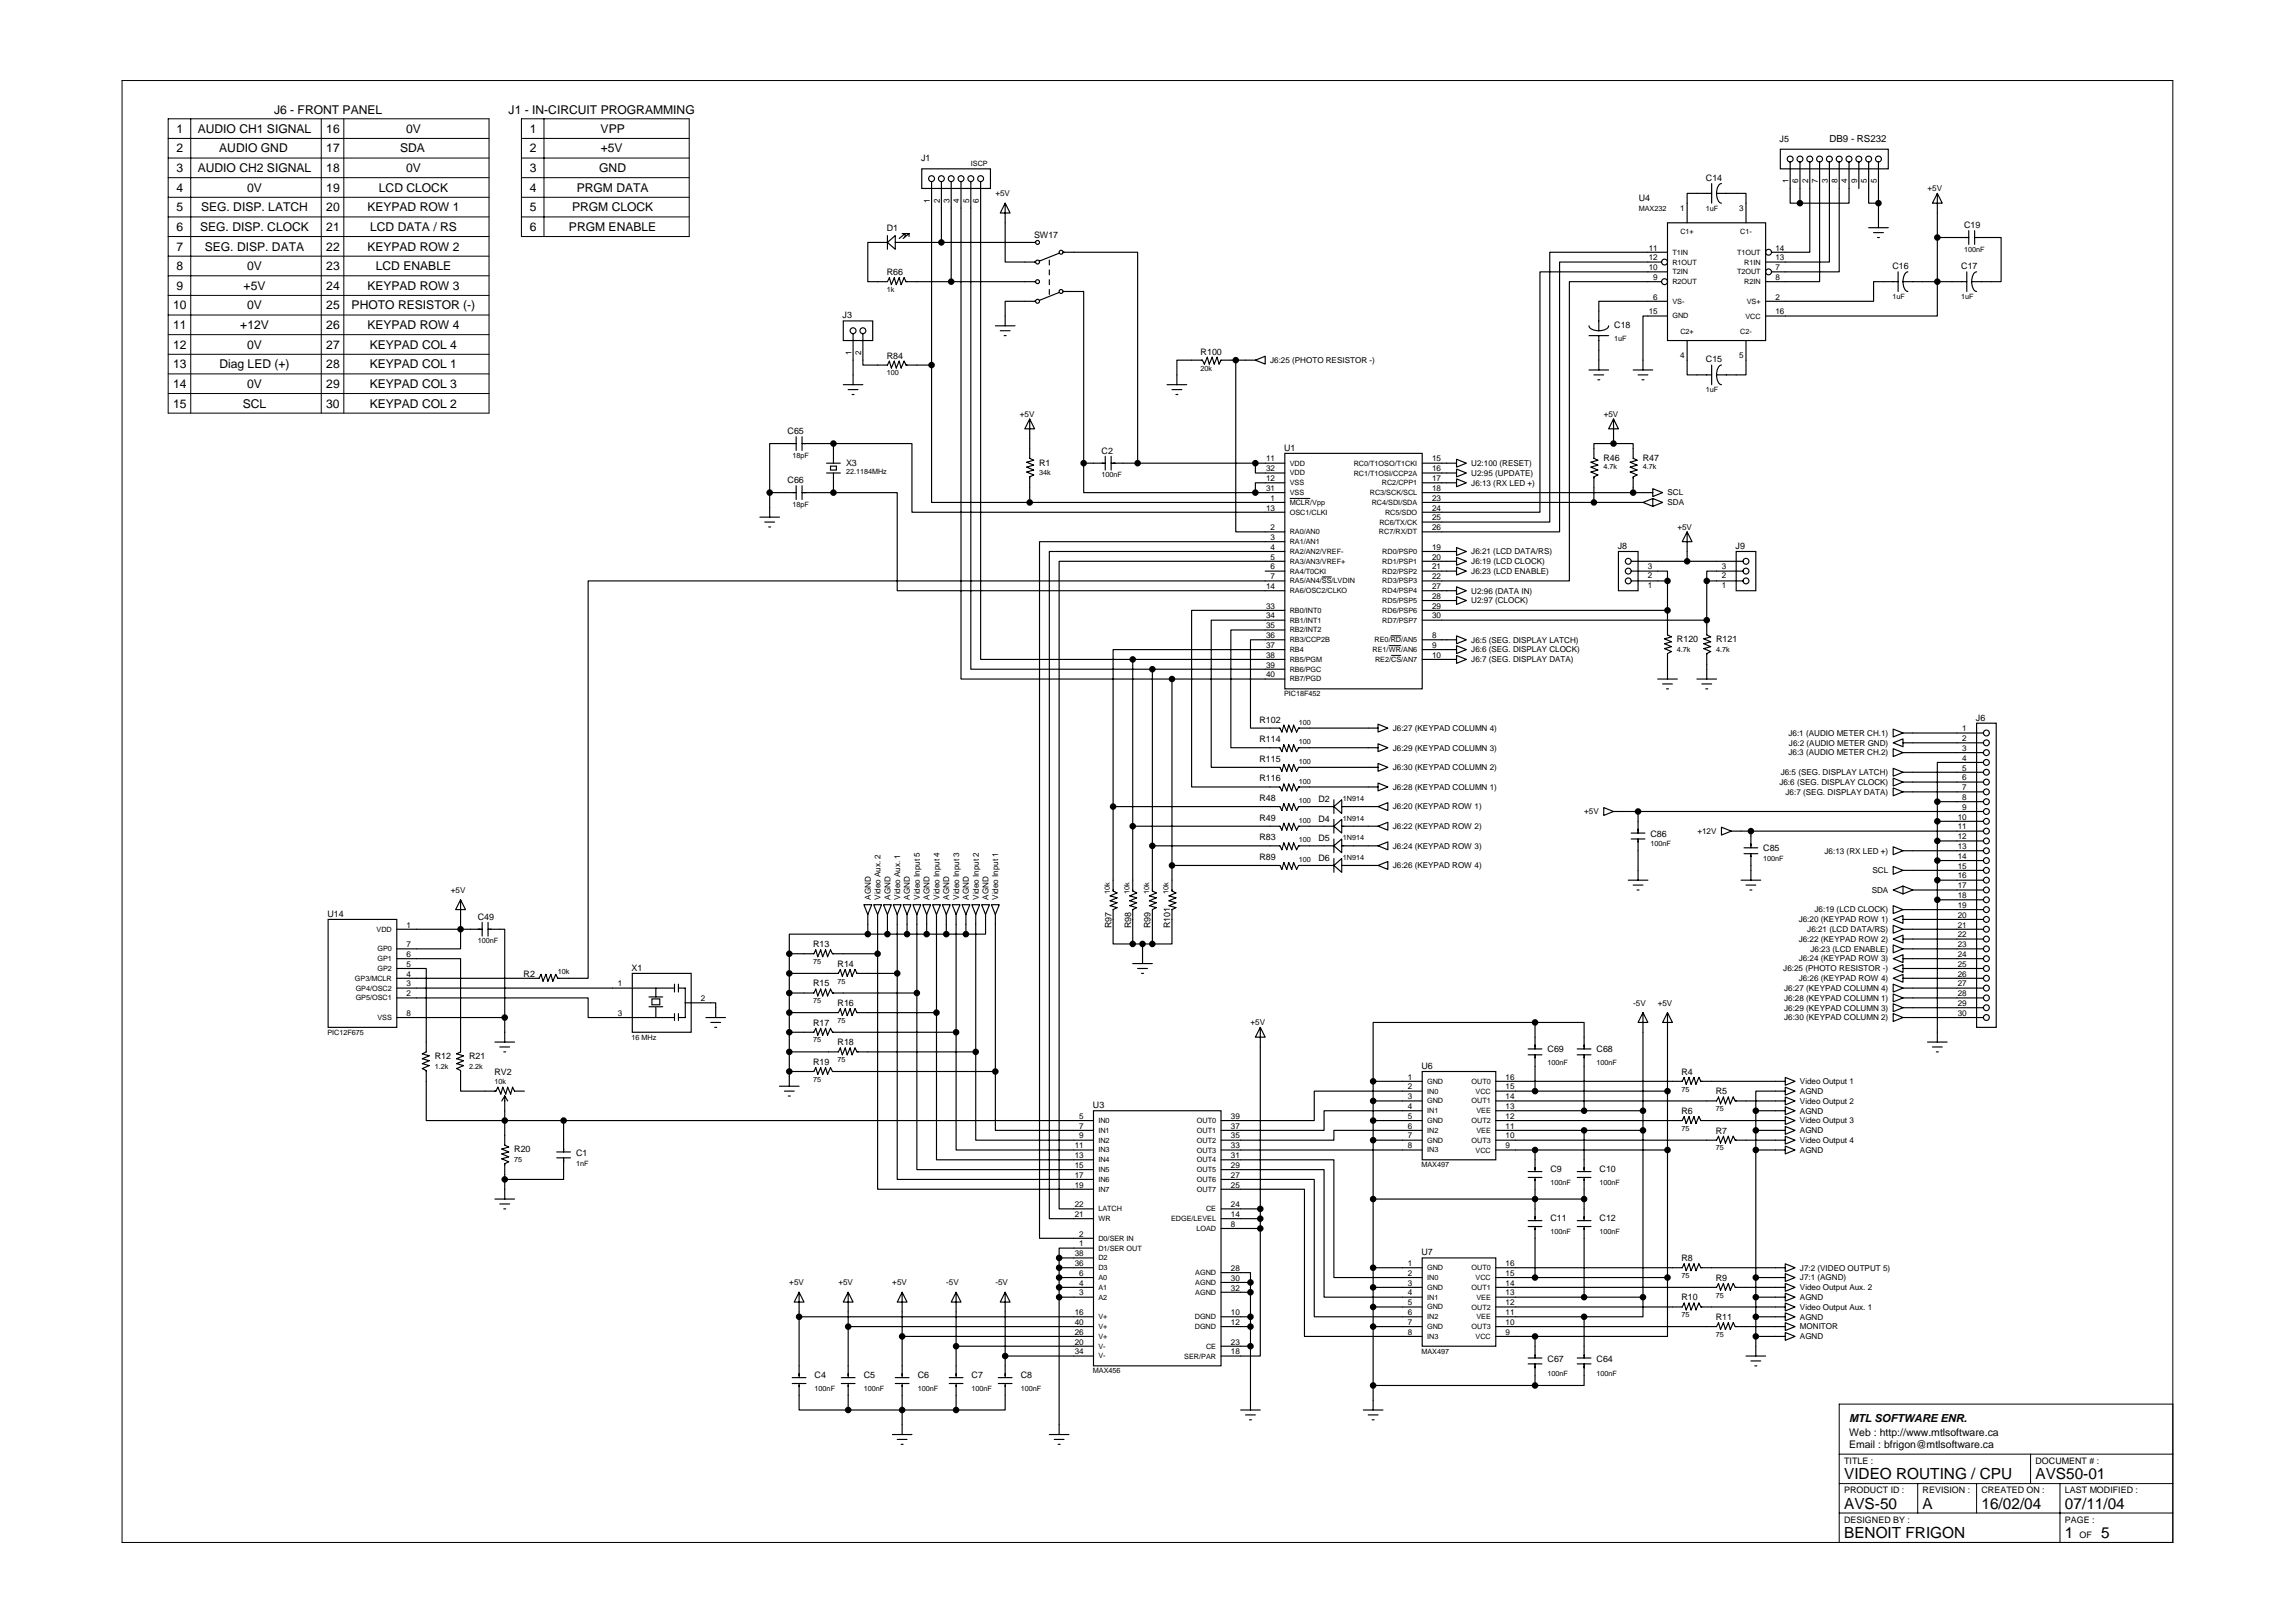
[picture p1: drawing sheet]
<svg xmlns="http://www.w3.org/2000/svg" width="594mm" height="420mm" viewBox="0 0 594 420" stroke-linecap="round" stroke-linejoin="round" font-family="sans-serif">
<defs><g id="words">
<g font-size="4">
<text x="477.4" y="383">VIDEO ROUTING / CPU</text>
<text x="526.9" y="383">AVS50-01</text>
<text x="477.4" y="390.6">AVS-50</text>
<text x="497.7" y="390.6">A</text>
<text x="512.9" y="390.6">16/02/04</text>
<text x="534.5" y="390.6">07/11/04</text>
<text x="477.4" y="398.2">BENOIT FRIGON</text>
<text x="534.5" y="398.2">1</text>
<text x="543.9" y="398.2">5</text>
</g>
<g font-size="3.1">
<text x="71" y="29.6">J6 - FRONT PANEL</text>
<text x="131.7" y="29.6">J1 - IN-CIRCUIT PROGRAMMING</text>
<text x="45.7" y="34.4">1</text>
<text x="51.2" y="34.4">AUDIO CH1 SIGNAL</text>
<text x="84.5" y="34.4">16</text>
<text x="105.1" y="34.4">0V</text>
<text x="137.2" y="34.4">1</text>
<text x="155.5" y="34.4">VPP</text>
<text x="45.7" y="39.5">2</text>
<text x="56.7" y="39.5">AUDIO GND</text>
<text x="84.5" y="39.5">17</text>
<text x="103.6" y="39.5">SDA</text>
<text x="137.2" y="39.5">2</text>
<text x="155.5" y="39.5">+5V</text>
<text x="45.7" y="44.5">3</text>
<text x="51.2" y="44.5">AUDIO CH2 SIGNAL</text>
<text x="84.5" y="44.5">18</text>
<text x="105.1" y="44.5">0V</text>
<text x="137.2" y="44.5">3</text>
<text x="155.1" y="44.5">GND</text>
<text x="45.7" y="49.6">4</text>
<text x="64" y="49.6">0V</text>
<text x="84.5" y="49.6">19</text>
<text x="98.1" y="49.6">LCD CLOCK</text>
<text x="137.2" y="49.6">4</text>
<text x="149.3" y="49.6">PRGM DATA</text>
<text x="45.7" y="54.7">5</text>
<text x="45.7" y="59.8">6</text>
<text x="51.8" y="59.8">SEG. DISP. CLOCK</text>
<text x="52" y="54.7">SEG. DISP. LATCH</text>
<text x="84.5" y="54.7">20</text>
<text x="84.5" y="59.8">21</text>
<text x="95.1" y="54.7">KEYPAD ROW 1</text>
<text x="95.8" y="59.8">LCD DATA / RS</text>
<text x="137.2" y="54.7">5</text>
<text x="137.2" y="59.8">6</text>
<text x="147.3" y="59.8">PRGM ENABLE</text>
<text x="148.1" y="54.7">PRGM CLOCK</text>
<text x="45.7" y="64.9">7</text>
<text x="53" y="64.9">SEG. DISP. DATA</text>
<text x="84.5" y="64.9">22</text>
<text x="95.1" y="64.9">KEYPAD ROW 2</text>
<text x="45.7" y="69.9">8</text>
<text x="64" y="69.9">0V</text>
<text x="84.5" y="69.9">23</text>
<text x="97.3" y="69.9">LCD ENABLE</text>
<text x="45.7" y="75">9</text>
<text x="63.1" y="75">+5V</text>
<text x="84.5" y="75">24</text>
<text x="95.1" y="75">KEYPAD ROW 3</text>
<text x="44.8" y="80.1">10</text>
<text x="64" y="80.1">0V</text>
<text x="84.5" y="80.1">25</text>
<text x="91" y="80.1">PHOTO RESISTOR (-)</text>
<text x="44.8" y="85.2">11</text>
<text x="62.2" y="85.2">+12V</text>
<text x="84.5" y="85.2">26</text>
<text x="95.1" y="85.2">KEYPAD ROW 4</text>
<text x="44.8" y="90.3">12</text>
<text x="44.8" y="95.3">13</text>
<text x="56.8" y="95.3">Diag LED (+)</text>
<text x="64" y="90.3">0V</text>
<text x="84.5" y="90.3">27</text>
<text x="84.5" y="95.3">28</text>
<text x="95.7" y="90.3">KEYPAD COL 4</text>
<text x="95.7" y="95.3">KEYPAD COL 1</text>
<text x="44.8" y="100.4">14</text>
<text x="64" y="100.4">0V</text>
<text x="84.5" y="100.4">29</text>
<text x="95.7" y="100.4">KEYPAD COL 3</text>
<text x="44.8" y="105.5">15</text>
<text x="62.8" y="105.5">SCL</text>
<text x="84.5" y="105.5">30</text>
<text x="95.7" y="105.5">KEYPAD COL 2</text>
</g>
<text font-size="2.9" x="478.6" y="368.2">MTL SOFTWARE ENR.</text>
<g font-size="2.7">
<text x="478.6" y="371.8">Web : http://www.mtlsoftware.ca</text>
<text x="478.6" y="374.8">Email : bfrigon@mtlsoftware.ca</text>
</g>
<text font-size="2.5" x="473.6" y="36.8">DB9 - RS232</text>
<g font-size="2.3">
<text x="238.4" y="41.8">J1</text>
<text x="460.6" y="36.7">J5</text>
<text x="441.6" y="46.8">C14</text>
<text x="424.2" y="51.9">U4</text>
<text x="229.6" y="59.8">D1</text>
<text x="508.4" y="59.1">C19</text>
<text x="267.7" y="61.6">SW17</text>
<text x="229.6" y="71.3">R66</text>
<text x="489.9" y="69.7">C16</text>
<text x="507.7" y="69.7">C17</text>
<text x="218.1" y="82.4">J3</text>
<text x="417.9" y="85">C18</text>
<text x="229.5" y="92.8">R84</text>
<text x="310.8" y="91.8">R100</text>
<text x="441.6" y="93.8">C15</text>
<text x="203.9" y="112.4">C65</text>
<text x="285.2" y="117.5">C2</text>
<text x="332.4" y="116.7">U1</text>
<text x="415.1" y="119.3">R46</text>
<text x="425.2" y="119.3">R47</text>
<text x="203.9" y="125.1">C66</text>
<text x="219" y="120.5">X3</text>
<text x="269" y="120.6">R1</text>
<text x="418.8" y="142.1">J8</text>
<text x="449.3" y="142.1">J9</text>
<text x="434.1" y="166.3">R120</text>
<text x="444.2" y="166.3">R121</text>
<text x="326" y="187">R102</text>
<text x="511.5" y="186.6">J6</text>
<text x="326" y="192.1">R114</text>
<text x="326" y="197.2">R115</text>
<text x="326" y="202.3">R116</text>
<text x="326" y="207.4">R48</text>
<text x="341.3" y="207.6">D2</text>
<text x="326" y="212.4">R49</text>
<text x="341.3" y="212.7">D4</text>
<text x="326" y="217.5">R83</text>
<text x="341.3" y="217.8">D5</text>
<text x="427.2" y="216.6">C86</text>
<text x="456.4" y="220.4">C85</text>
<text x="326" y="222.6">R89</text>
<text x="341.3" y="222.8">D6</text>
<text x="84.7" y="237.3">U14</text>
<text x="123.6" y="238.1">C49</text>
<text x="210.5" y="245.2">R13</text>
<text x="287.7" y="240.3" transform="rotate(-90 287.7 240.3)">R97</text>
<text x="292.8" y="240.3" transform="rotate(-90 292.8 240.3)">R98</text>
<text x="297.9" y="240.3" transform="rotate(-90 297.9 240.3)">R99</text>
<text x="302.9" y="240.3" transform="rotate(-90 302.9 240.3)">R101</text>
<text x="163.5" y="251.3">X1</text>
<text x="216.8" y="250.3">R14</text>
<text x="135.5" y="252.8">R2</text>
<text x="210.5" y="255.4">R15</text>
<text x="216.8" y="260.4">R16</text>
<text x="210.5" y="265.5">R17</text>
<text x="112.5" y="274.2">R12</text>
<text x="121.4" y="274.2">R21</text>
<text x="210.5" y="275.7">R19</text>
<text x="216.8" y="270.6">R18</text>
<text x="400.6" y="272.4">C69</text>
<text x="413.3" y="272.4">C68</text>
<text x="128" y="278.3">RV2</text>
<text x="367.9" y="276.7">U6</text>
<text x="435.2" y="278.2">R4</text>
<text x="282.9" y="286.9">U3</text>
<text x="444.1" y="283.3">R5</text>
<text x="435.2" y="288.4">R6</text>
<text x="444.1" y="293.5">R7</text>
<text x="133.1" y="298.3">R20</text>
<text x="149.1" y="299.4">C1</text>
<text x="401.4" y="303.4">C9</text>
<text x="414.1" y="303.4">C10</text>
<text x="401.4" y="316.1">C11</text>
<text x="414.1" y="316.1">C12</text>
<text x="367.9" y="325">U7</text>
<text x="435.2" y="326.5">R8</text>
<text x="444.1" y="331.6">R9</text>
<text x="435.2" y="336.6">R10</text>
<text x="444.1" y="341.7">R11</text>
<text x="400.6" y="352.7">C67</text>
<text x="413.3" y="352.7">C64</text>
<text x="210.9" y="356.7">C4</text>
<text x="223.6" y="356.7">C5</text>
<text x="237.5" y="356.7">C6</text>
<text x="251.5" y="356.7">C7</text>
<text x="264.2" y="356.7">C8</text>
<text x="477.4" y="379">TITLE :</text>
<text x="526.9" y="379">DOCUMENT # :</text>
<text x="477.4" y="386.6">PRODUCT ID :</text>
<text x="497.7" y="386.6">REVISION :</text>
<text x="512.9" y="386.6">CREATED ON :</text>
<text x="534.5" y="386.6">LAST MODIFIED :</text>
<text x="477.4" y="394.3">DESIGNED BY :</text>
<text x="534.5" y="394.3">PAGE :</text>
<text x="538.3" y="398.1">OF</text>
</g>
<g font-size="2.1">
<text x="463" y="47.4" transform="rotate(-90 463 47.4)">1</text>
<text x="465.5" y="47.4" transform="rotate(-90 465.5 47.4)">6</text>
<text x="468" y="47.4" transform="rotate(-90 468 47.4)">2</text>
<text x="470.6" y="47.4" transform="rotate(-90 470.6 47.4)">7</text>
<text x="473.1" y="47.4" transform="rotate(-90 473.1 47.4)">3</text>
<text x="475.7" y="47.4" transform="rotate(-90 475.7 47.4)">8</text>
<text x="478.2" y="47.4" transform="rotate(-90 478.2 47.4)">4</text>
<text x="480.7" y="47.4" transform="rotate(-90 480.7 47.4)">9</text>
<text x="483.3" y="47.4" transform="rotate(-90 483.3 47.4)">5</text>
<text x="485.8" y="47.4" transform="rotate(-90 485.8 47.4)">5</text>
<text x="240.7" y="52.5" transform="rotate(-90 240.7 52.5)">1</text>
<text x="243.2" y="52.5" transform="rotate(-90 243.2 52.5)">2</text>
<text x="245.8" y="52.5" transform="rotate(-90 245.8 52.5)">3</text>
<text x="248.3" y="52.5" transform="rotate(-90 248.3 52.5)">4</text>
<text x="250.9" y="52.5" transform="rotate(-90 250.9 52.5)">5</text>
<text x="253.4" y="52.5" transform="rotate(-90 253.4 52.5)">6</text>
<text x="257.7" y="50.8">+5V</text>
<text x="499" y="49.5">+5V</text>
<text x="434.9" y="54.7">1</text>
<text x="450.2" y="54.7">3</text>
<text x="426.8" y="64.9">11</text>
<text x="459.6" y="64.9">14</text>
<text x="426.8" y="67.4">12</text>
<text x="426.8" y="69.9">10</text>
<text x="459.6" y="67.4">13</text>
<text x="459.6" y="69.9">7</text>
<text x="427.9" y="72.5">9</text>
<text x="427.9" y="77.6">6</text>
<text x="459.6" y="72.5">8</text>
<text x="459.6" y="77.6">2</text>
<text x="426.8" y="81.4">15</text>
<text x="459.6" y="81.4">16</text>
<text x="220.4" y="91.9" transform="rotate(-90 220.4 91.9)">1</text>
<text x="222.9" y="91.9" transform="rotate(-90 222.9 91.9)">2</text>
<text x="328.8" y="94">J6:25 (PHOTO RESISTOR -)</text>
<text x="434.9" y="92.6">4</text>
<text x="450.2" y="92.6">5</text>
<text x="264" y="107.9">+5V</text>
<text x="415.1" y="107.9">+5V</text>
<text x="327.7" y="119.5">11</text>
<text x="370.7" y="119.5">15</text>
<text x="327.7" y="124.5">12</text>
<text x="327.7" y="122">32</text>
<text x="370.7" y="124.5">17</text>
<text x="370.7" y="122">16</text>
<text x="380.8" y="123.2">U2:95 (UPDATE)</text>
<text x="380.8" y="125.7">J6:13 (RX LED +)</text>
<text x="380.8" y="120.6">U2:100 (RESET)</text>
<text x="327.7" y="127.1">31</text>
<text x="328.9" y="129.6">1</text>
<text x="370.7" y="127.1">18</text>
<text x="370.7" y="129.6">23</text>
<text x="431.6" y="128.2">SCL</text>
<text x="431.6" y="130.8">SDA</text>
<text x="327.7" y="132.2">13</text>
<text x="328.9" y="137.2">2</text>
<text x="370.7" y="132.2">24</text>
<text x="370.7" y="134.7">25</text>
<text x="370.7" y="137.2">26</text>
<text x="434.2" y="137.1">+5V</text>
<text x="328.9" y="139.8">3</text>
<text x="328.9" y="142.3">4</text>
<text x="370.7" y="142.3">19</text>
<text x="380.8" y="143.5">J6:21 (LCD DATA/RS)</text>
<text x="328.9" y="144.9">5</text>
<text x="328.9" y="147.4">6</text>
<text x="328.9" y="149.9">7</text>
<text x="370.7" y="144.9">20</text>
<text x="370.7" y="147.4">21</text>
<text x="370.7" y="149.9">22</text>
<text x="380.8" y="146">J6:19 (LCD CLOCK)</text>
<text x="380.8" y="148.6">J6:23 (LCD ENABLE)</text>
<text x="426.6" y="149.7">2</text>
<text x="426.6" y="147.2">3</text>
<text x="445.7" y="149.7">2</text>
<text x="445.7" y="147.2">3</text>
<text x="327.7" y="152.5">14</text>
<text x="370.7" y="152.5">27</text>
<text x="370.7" y="155">28</text>
<text x="380.8" y="153.6">U2:96 (DATA IN)</text>
<text x="426.6" y="152.3">1</text>
<text x="445.7" y="152.3">1</text>
<text x="327.7" y="157.6">33</text>
<text x="327.7" y="160.1">34</text>
<text x="370.7" y="157.6">29</text>
<text x="370.7" y="160.1">30</text>
<text x="380.8" y="156.2">U2:97 (CLOCK)</text>
<text x="327.7" y="162.6">35</text>
<text x="327.7" y="165.2">36</text>
<text x="327.7" y="167.7">37</text>
<text x="370.7" y="165.2">8</text>
<text x="370.7" y="167.7">9</text>
<text x="380.8" y="166.3">J6:5 (SEG. DISPLAY LATCH)</text>
<text x="327.7" y="170.3">38</text>
<text x="327.7" y="172.8">39</text>
<text x="370.7" y="170.3">10</text>
<text x="380.8" y="168.9">J6:6 (SEG. DISPLAY CLOCK)</text>
<text x="380.8" y="171.4">J6:7 (SEG. DISPLAY DATA)</text>
<text x="327.7" y="175.3">40</text>
<text x="360.5" y="189.2">J6:27 (KEYPAD COLUMN 4)</text>
<text x="463" y="190.5">J6:1 (AUDIO METER CH.1)</text>
<text x="508" y="189.3">1</text>
<text x="508" y="191.9">2</text>
<text x="360.5" y="194.3">J6:29 (KEYPAD COLUMN 3)</text>
<text x="463" y="195.6">J6:3 (AUDIO METER CH.2)</text>
<text x="463.1" y="193">J6:2 (AUDIO METER GND)</text>
<text x="508" y="194.4">3</text>
<text x="508" y="196.9">4</text>
<text x="360.5" y="199.4">J6:30 (KEYPAD COLUMN 2)</text>
<text x="460.6" y="203.2">J6:6 (SEG. DISPLAY CLOCK)</text>
<text x="460.9" y="200.6">J6:5 (SEG. DISPLAY LATCH)</text>
<text x="508" y="199.5">5</text>
<text x="508" y="202">6</text>
<text x="360.5" y="209.5">J6:20 (KEYPAD ROW 1)</text>
<text x="360.5" y="204.4">J6:28 (KEYPAD COLUMN 1)</text>
<text x="462.2" y="205.7">J6:7 (SEG. DISPLAY DATA)</text>
<text x="508" y="204.6">7</text>
<text x="508" y="207.1">8</text>
<text x="508" y="209.6">9</text>
<text x="360.5" y="214.6">J6:22 (KEYPAD ROW 2)</text>
<text x="410.1" y="210.8">+5V</text>
<text x="439.4" y="215.9">+12V</text>
<text x="506.8" y="212.2">10</text>
<text x="506.8" y="214.7">11</text>
<text x="360.5" y="219.7">J6:24 (KEYPAD ROW 3)</text>
<text x="472.3" y="221">J6:13 (RX LED +)</text>
<text x="506.8" y="217.3">12</text>
<text x="506.8" y="219.8">13</text>
<text x="360.5" y="224.8">J6:26 (KEYPAD ROW 4)</text>
<text x="484.7" y="226">SCL</text>
<text x="506.8" y="222.3">14</text>
<text x="506.8" y="224.9">15</text>
<text x="506.8" y="227.4">16</text>
<text x="116.7" y="231.1">+5V</text>
<text x="225.4" y="232.9" transform="rotate(-90 225.4 232.9)">AGND</text>
<text x="227.9" y="232.9" transform="rotate(-90 227.9 232.9)">Video Aux. 2</text>
<text x="230.5" y="232.9" transform="rotate(-90 230.5 232.9)">AGND</text>
<text x="233" y="232.9" transform="rotate(-90 233 232.9)">Video Aux. 1</text>
<text x="235.6" y="232.9" transform="rotate(-90 235.6 232.9)">AGND</text>
<text x="238.1" y="232.9" transform="rotate(-90 238.1 232.9)">Video Input 5</text>
<text x="240.6" y="232.9" transform="rotate(-90 240.6 232.9)">AGND</text>
<text x="243.2" y="232.9" transform="rotate(-90 243.2 232.9)">Video Input 4</text>
<text x="245.7" y="232.9" transform="rotate(-90 245.7 232.9)">AGND</text>
<text x="248.3" y="232.9" transform="rotate(-90 248.3 232.9)">Video Input 3</text>
<text x="250.8" y="232.9" transform="rotate(-90 250.8 232.9)">AGND</text>
<text x="253.3" y="232.9" transform="rotate(-90 253.3 232.9)">Video Input 2</text>
<text x="255.9" y="232.9" transform="rotate(-90 255.9 232.9)">AGND</text>
<text x="258.4" y="232.9" transform="rotate(-90 258.4 232.9)">Video Input 1</text>
<text x="484.5" y="231.1">SDA</text>
<text x="506.8" y="230">17</text>
<text x="506.8" y="232.5">18</text>
<text x="465.6" y="238.7">J6:20 (KEYPAD ROW 1)</text>
<text x="469.7" y="236.2">J6:19 (LCD CLOCK)</text>
<text x="506.8" y="235">19</text>
<text x="506.8" y="237.6">20</text>
<text x="105.3" y="245.2">7</text>
<text x="105.3" y="240.1">1</text>
<text x="465.6" y="243.8">J6:22 (KEYPAD ROW 2)</text>
<text x="467.8" y="241.3">J6:21 (LCD DATA/RS)</text>
<text x="506.8" y="240.1">21</text>
<text x="506.8" y="242.7">22</text>
<text x="506.8" y="245.2">23</text>
<text x="105.3" y="247.7">6</text>
<text x="105.3" y="250.3">5</text>
<text x="461.6" y="251.4">J6:25 (PHOTO RESISTOR -)</text>
<text x="465.6" y="248.9">J6:24 (KEYPAD ROW 3)</text>
<text x="468.6" y="246.4">J6:23 (LCD ENABLE)</text>
<text x="506.8" y="247.7">24</text>
<text x="506.8" y="250.3">25</text>
<text x="105.3" y="255.4">3</text>
<text x="105.3" y="257.9">2</text>
<text x="105.3" y="252.8">4</text>
<text x="160" y="255.4">1</text>
<text x="461.8" y="256.5">J6:27 (KEYPAD COLUMN 4)</text>
<text x="465.6" y="254">J6:26 (KEYPAD ROW 4)</text>
<text x="506.8" y="252.8">26</text>
<text x="506.8" y="255.4">27</text>
<text x="506.8" y="257.9">28</text>
<text x="105.3" y="263">8</text>
<text x="160" y="263">3</text>
<text x="181.5" y="259.2">2</text>
<text x="422.8" y="260.3">-5V</text>
<text x="429.1" y="260.3">+5V</text>
<text x="461.8" y="259.1">J6:28 (KEYPAD COLUMN 1)</text>
<text x="461.8" y="261.6">J6:29 (KEYPAD COLUMN 3)</text>
<text x="506.8" y="260.4">29</text>
<text x="506.8" y="263">30</text>
<text x="323.7" y="265.4">+5V</text>
<text x="461.8" y="264.1">J6:30 (KEYPAD COLUMN 2)</text>
<text x="364.4" y="279.5">1</text>
<text x="389.7" y="279.5">16</text>
<text x="465.9" y="280.6">Video Output 1</text>
<text x="364.4" y="287.1">4</text>
<text x="364.4" y="282">2</text>
<text x="364.4" y="284.6">3</text>
<text x="389.7" y="282">15</text>
<text x="389.7" y="284.6">14</text>
<text x="389.7" y="287.1">13</text>
<text x="465.9" y="283.2">AGND</text>
<text x="465.9" y="285.7">Video Output 2</text>
<text x="279.4" y="289.6">5</text>
<text x="279.4" y="292.2">7</text>
<text x="318.6" y="289.6">39</text>
<text x="318.6" y="292.2">37</text>
<text x="364.4" y="289.6">5</text>
<text x="364.4" y="292.2">6</text>
<text x="389.7" y="289.6">12</text>
<text x="389.7" y="292.2">11</text>
<text x="465.9" y="288.3">AGND</text>
<text x="465.9" y="290.8">Video Output 3</text>
<text x="465.9" y="293.3">AGND</text>
<text x="278.2" y="299.8">13</text>
<text x="278.2" y="297.3">11</text>
<text x="279.4" y="294.7">9</text>
<text x="318.6" y="294.7">35</text>
<text x="318.6" y="297.3">33</text>
<text x="318.6" y="299.8">31</text>
<text x="364.4" y="294.7">7</text>
<text x="364.4" y="297.3">8</text>
<text x="389.7" y="294.7">10</text>
<text x="389.7" y="297.3">9</text>
<text x="465.9" y="295.9">Video Output 4</text>
<text x="465.9" y="298.4">AGND</text>
<text x="278.2" y="302.3">15</text>
<text x="278.2" y="304.9">17</text>
<text x="318.6" y="302.3">29</text>
<text x="318.6" y="304.9">27</text>
<text x="278.2" y="307.4">19</text>
<text x="318.6" y="307.4">25</text>
<text x="278.2" y="312.5">22</text>
<text x="278.2" y="315">21</text>
<text x="318.6" y="312.5">24</text>
<text x="318.6" y="315">14</text>
<text x="318.6" y="317.6">8</text>
<text x="279.4" y="320.1">2</text>
<text x="279.4" y="322.7">1</text>
<text x="278.2" y="325.2">38</text>
<text x="278.2" y="327.7">36</text>
<text x="318.6" y="329">28</text>
<text x="364.4" y="327.7">1</text>
<text x="389.7" y="327.7">16</text>
<text x="465.9" y="328.9">J7:2 (VIDEO OUTPUT 5)</text>
<text x="204.3" y="332.7">+5V</text>
<text x="217" y="332.7">+5V</text>
<text x="231" y="332.7">+5V</text>
<text x="245" y="332.7">-5V</text>
<text x="257.7" y="332.7">-5V</text>
<text x="279.4" y="330.3">6</text>
<text x="279.4" y="332.8">4</text>
<text x="279.4" y="335.4">3</text>
<text x="318.6" y="331.6">30</text>
<text x="318.6" y="334.1">32</text>
<text x="364.4" y="335.4">4</text>
<text x="364.4" y="330.3">2</text>
<text x="364.4" y="332.8">3</text>
<text x="389.7" y="330.3">15</text>
<text x="389.7" y="332.8">14</text>
<text x="389.7" y="335.4">13</text>
<text x="465.9" y="331.4">J7:1 (AGND)</text>
<text x="465.9" y="334">Video Output Aux. 2</text>
<text x="278.2" y="340.4">16</text>
<text x="318.6" y="340.4">10</text>
<text x="364.4" y="337.9">5</text>
<text x="364.4" y="340.4">6</text>
<text x="389.7" y="337.9">12</text>
<text x="389.7" y="340.4">11</text>
<text x="465.9" y="336.5">AGND</text>
<text x="465.9" y="339.1">Video Output Aux. 1</text>
<text x="465.9" y="341.6">AGND</text>
<text x="278.2" y="343">40</text>
<text x="278.2" y="345.5">26</text>
<text x="318.6" y="343">12</text>
<text x="364.4" y="343">7</text>
<text x="364.4" y="345.5">8</text>
<text x="389.7" y="343">10</text>
<text x="389.7" y="345.5">9</text>
<text x="465.9" y="344.1">MONITOR</text>
<text x="465.9" y="346.7">AGND</text>
<text x="278.2" y="348.1">20</text>
<text x="278.2" y="350.6">34</text>
<text x="318.6" y="348.1">23</text>
<text x="318.6" y="350.6">18</text>
</g>
<g font-size="1.9">
<text x="251.3" y="42.9">ISCP</text>
<text x="424.2" y="54.5">MAX232</text>
<text x="441.6" y="54.5">1uF</text>
<text x="432.9" y="65.9">T1IN</text>
<text x="435" y="60.6">C1+</text>
<text x="449.6" y="66">T1OUT</text>
<text x="450.5" y="60.6">C1-</text>
<text x="508.4" y="65.1">100nF</text>
<text x="432.9" y="68.5">R1OUT</text>
<text x="432.9" y="71">T2IN</text>
<text x="449.6" y="71">T2OUT</text>
<text x="451.5" y="68.5">R1IN</text>
<text x="229.6" y="75.5">1k</text>
<text x="432.9" y="73.6">R2OUT</text>
<text x="451.5" y="73.6">R2IN</text>
<text x="489.9" y="77.3">1uF</text>
<text x="507.7" y="77.3">1uF</text>
<text x="432.9" y="78.6">VS-</text>
<text x="432.9" y="82.4">GND</text>
<text x="451.8" y="82.5">VCC</text>
<text x="452.2" y="78.7">VS+</text>
<text x="417.9" y="88.4">1uF</text>
<text x="435" y="86.5">C2+</text>
<text x="450.5" y="86.5">C2-</text>
<text x="229.5" y="97.2">100</text>
<text x="310.8" y="96.2">20k</text>
<text x="441.6" y="101.5">1uF</text>
<text x="205.1" y="118.5">18pF</text>
<text x="219" y="122.7">22.1184MHz</text>
<text x="269" y="123">34k</text>
<text x="285.2" y="123.6">100nF</text>
<text x="333.9" y="125.6">VSS</text>
<text x="333.9" y="120.5">VDD</text>
<text x="333.9" y="123.1">VDD</text>
<text x="350.4" y="120.6">RC0/T1OSO/T1CKI</text>
<text x="350.4" y="123.1">RC1/T1OSI/CCP2A</text>
<text x="357.7" y="125.6">RC2/CPP1</text>
<text x="415.1" y="121.4">4.7k</text>
<text x="425.2" y="121.4">4.7k</text>
<text x="205.1" y="131.2">18pF</text>
<text x="333.9" y="130.7">MCLR/Vpp</text>
<text x="333.9" y="128.2">VSS</text>
<text x="354.6" y="128.2">RC3/SCK/SCL</text>
<text x="355.1" y="130.7">RC4/SDI/SDA</text>
<text x="333.9" y="133.2">OSC1/CLKI</text>
<text x="357.1" y="135.8">RC6/TX/CK</text>
<text x="358.5" y="133.3">RC5/SDO</text>
<text x="333.9" y="138.3">RA0/AN0</text>
<text x="333.9" y="140.9">RA1/AN1</text>
<text x="333.9" y="143.4">RA2/AN2/VREF-</text>
<text x="356.9" y="138.3">RC7/RX/DT</text>
<text x="357.8" y="143.4">RD0/PSP0</text>
<text x="333.9" y="145.9">RA3/AN3/VREF+</text>
<text x="333.9" y="148.5">RA4/T0CKI</text>
<text x="357.8" y="146">RD1/PSP1</text>
<text x="357.8" y="148.5">RD2/PSP2</text>
<text x="333.9" y="151">RA5/AN4/SS/LVDIN</text>
<text x="333.9" y="153.6">RA6/OSC2/CLKO</text>
<text x="357.8" y="151">RD3/PSP3</text>
<text x="357.8" y="153.6">RD4/PSP4</text>
<text x="333.9" y="158.6">RB0/INT0</text>
<text x="333.9" y="161.2">RB1/INT1</text>
<text x="357.8" y="156.1">RD5/PSP5</text>
<text x="357.8" y="158.7">RD6/PSP6</text>
<text x="357.8" y="161.2">RD7/PSP7</text>
<text x="333.9" y="163.7">RB2/INT2</text>
<text x="333.9" y="166.3">RB3/CCP2B</text>
<text x="355.8" y="166.3">RE0/RD/AN5</text>
<text x="333.9" y="168.8">RB4</text>
<text x="333.9" y="171.3">RB5/PGM</text>
<text x="333.9" y="173.9">RB6/PGC</text>
<text x="355.3" y="168.8">RE1/WR/AN6</text>
<text x="355.9" y="171.4">RE2/CS/AN7</text>
<text x="434.1" y="168.7">4.7k</text>
<text x="444.2" y="168.7">4.7k</text>
<text x="333.9" y="176.4">RB7/PGD</text>
<text x="332.4" y="180.2">PIC18F452</text>
<text x="336.2" y="187.6">100</text>
<text x="336.2" y="192.7">100</text>
<text x="336.2" y="197.8">100</text>
<text x="336.2" y="202.8">100</text>
<text x="336.2" y="207.9">100</text>
<text x="347.6" y="207.4">1N914</text>
<text x="336.2" y="213">100</text>
<text x="347.6" y="212.5">1N914</text>
<text x="336.2" y="218.1">100</text>
<text x="347.6" y="217.6">1N914</text>
<text x="427.2" y="219">100nF</text>
<text x="336.2" y="223.1">100</text>
<text x="347.6" y="222.6">1N914</text>
<text x="456.4" y="222.8">100nF</text>
<text x="287.3" y="231.5" transform="rotate(-90 287.3 231.5)">10k</text>
<text x="292.4" y="231.5" transform="rotate(-90 292.4 231.5)">10k</text>
<text x="297.4" y="231.5" transform="rotate(-90 297.4 231.5)">10k</text>
<text x="302.5" y="231.5" transform="rotate(-90 302.5 231.5)">10k</text>
<text x="97.5" y="241.2">VDD</text>
<text x="123.6" y="244.2">100nF</text>
<text x="97.7" y="248.8">GP1</text>
<text x="97.7" y="251.4">GP2</text>
<text x="97.7" y="246.3">GP0</text>
<text x="210.5" y="249.6">75</text>
<text x="91.9" y="253.9">GP3/MCLR</text>
<text x="92.1" y="256.5">GP4/OSC2</text>
<text x="144.4" y="252.1">10k</text>
<text x="216.8" y="254.6">75</text>
<text x="92.1" y="259">GP5/OSC1</text>
<text x="210.5" y="259.7">75</text>
<text x="84.7" y="267.8">PIC12F675</text>
<text x="97.7" y="264.1">VSS</text>
<text x="163.5" y="269.1">16 MHz</text>
<text x="210.5" y="269.9">75</text>
<text x="216.8" y="264.8">75</text>
<text x="216.8" y="275">75</text>
<text x="400.6" y="275.8">100nF</text>
<text x="413.3" y="275.8">100nF</text>
<text x="112.5" y="276.6">1.2k</text>
<text x="121.4" y="276.6">2.2k</text>
<text x="128" y="280.7">10k</text>
<text x="210.5" y="280">75</text>
<text x="369.4" y="280.6">GND</text>
<text x="380.9" y="280.6">OUT0</text>
<text x="369.4" y="283.1">IN0</text>
<text x="369.4" y="285.6">GND</text>
<text x="380.9" y="285.7">OUT1</text>
<text x="382" y="283.1">VCC</text>
<text x="435.2" y="282.6">75</text>
<text x="444.1" y="287.7">75</text>
<text x="284.3" y="290.7">IN0</text>
<text x="284.3" y="293.3">IN1</text>
<text x="309.8" y="290.7">OUT0</text>
<text x="309.8" y="293.3">OUT1</text>
<text x="369.4" y="290.7">GND</text>
<text x="369.4" y="288.2">IN1</text>
<text x="369.4" y="293.3">IN2</text>
<text x="380.9" y="290.7">OUT2</text>
<text x="382.2" y="288.2">VEE</text>
<text x="382.2" y="293.3">VEE</text>
<text x="435.2" y="292.7">75</text>
<text x="284.3" y="298.3">IN3</text>
<text x="284.3" y="295.8">IN2</text>
<text x="309.8" y="295.8">OUT2</text>
<text x="309.8" y="298.4">OUT3</text>
<text x="369.4" y="295.8">GND</text>
<text x="369.4" y="298.3">IN3</text>
<text x="380.9" y="295.8">OUT3</text>
<text x="382" y="298.4">VCC</text>
<text x="444.1" y="297.8">75</text>
<text x="133.1" y="300.8">75</text>
<text x="149.1" y="301.8">1nF</text>
<text x="284.3" y="300.9">IN4</text>
<text x="284.3" y="303.4">IN5</text>
<text x="284.3" y="306">IN6</text>
<text x="309.8" y="300.9">OUT4</text>
<text x="309.8" y="303.4">OUT5</text>
<text x="309.8" y="306">OUT6</text>
<text x="367.9" y="302.1">MAX497</text>
<text x="284.3" y="308.5">IN7</text>
<text x="309.8" y="308.5">OUT7</text>
<text x="401.4" y="306.8">100nF</text>
<text x="414.1" y="306.8">100nF</text>
<text x="284.3" y="313.6">LATCH</text>
<text x="284.3" y="316.1">WR</text>
<text x="303.1" y="316.1">EDGE/LEVEL</text>
<text x="312.2" y="313.6">CE</text>
<text x="284.3" y="321.2">D0/SER IN</text>
<text x="284.3" y="323.7">D1/SER OUT</text>
<text x="309.7" y="318.7">LOAD</text>
<text x="401.4" y="319.5">100nF</text>
<text x="414.1" y="319.5">100nF</text>
<text x="284.3" y="326.3">D2</text>
<text x="284.3" y="328.8">D3</text>
<text x="369.4" y="328.8">GND</text>
<text x="380.9" y="328.8">OUT0</text>
<text x="284.3" y="331.4">A0</text>
<text x="284.3" y="333.9">A1</text>
<text x="309.4" y="330.1">AGND</text>
<text x="309.4" y="332.7">AGND</text>
<text x="309.4" y="335.2">AGND</text>
<text x="369.4" y="331.4">IN0</text>
<text x="369.4" y="333.9">GND</text>
<text x="380.9" y="333.9">OUT1</text>
<text x="382" y="331.4">VCC</text>
<text x="435.2" y="330.8">75</text>
<text x="444.1" y="335.9">75</text>
<text x="284.3" y="336.4">A2</text>
<text x="284.3" y="341.5">V+</text>
<text x="309.3" y="341.5">DGND</text>
<text x="369.4" y="339">GND</text>
<text x="369.4" y="336.4">IN1</text>
<text x="369.4" y="341.5">IN2</text>
<text x="380.9" y="339">OUT2</text>
<text x="382.2" y="336.5">VEE</text>
<text x="382.2" y="341.5">VEE</text>
<text x="435.2" y="341">75</text>
<text x="284.3" y="344.1">V+</text>
<text x="284.3" y="346.6">V+</text>
<text x="309.3" y="344.1">DGND</text>
<text x="369.4" y="344.1">GND</text>
<text x="369.4" y="346.6">IN3</text>
<text x="380.9" y="344.1">OUT3</text>
<text x="382" y="346.6">VCC</text>
<text x="444.1" y="346.1">75</text>
<text x="284.3" y="349.1">V-</text>
<text x="284.3" y="351.7">V-</text>
<text x="306.6" y="351.7">SER/PAR</text>
<text x="312.2" y="349.2">CE</text>
<text x="367.9" y="350.4">MAX497</text>
<text x="282.9" y="355.4">MAX456</text>
<text x="400.6" y="356.1">100nF</text>
<text x="413.3" y="356.1">100nF</text>
<text x="210.9" y="360.2">100nF</text>
<text x="223.6" y="360.2">100nF</text>
<text x="237.5" y="360.2">100nF</text>
<text x="251.5" y="360.2">100nF</text>
<text x="264.2" y="360.2">100nF</text>
</g>
</g></defs>
<g fill="none" stroke="#000" stroke-width=".3">
<path d="M460.9 38.6h27.9v5.1h-27.9zM238.6 43.7h17.8v5.1h-17.8zM241.1 47v47.5M243.7 47v15.8M246.2 47v25.9M248.8 47v128.8h54.6M251.3 47v126.2h47M253.8 47v123.7h39.4M260.2 52.6l1.3 2.5h-2.6zM260.2 52.6v15.2h7.9M431.6 57.7h25.4v30.5h-25.4zM443.1 50.1h-6.4v7.6"/>
<path d="M443.1 47.5v5.1M444.3 50.1h7.7v7.6M444.3 50.1l.1 .6a2.04 2.04 0 0 0 1.2 1.9M445.6 47.5a2.31 2.31 0 0 0-1.3 2.6M463.4 41.9v10.7h2.5M465.9 41.9v10.7M468.5 41.9v23.4h-9.9M471 41.9v31h-14M473.6 41.9v25.9h-16.6M476.1 41.9v28.5h-17.5M478.6 41.9v10.7h-12.7M481.2 41.9v6.9"/>
<path d="M483.7 41.9v10.7h2.6M483.7 58.9h5.1M486.3 41.9v17M501.5 50.1l1.3 2.5h-2.6zM501.5 50.1v31.7h-44.5M509.6 59.7v3.6M511.1 59.7v3.6M229.7 62.8l2-1.8v3.5zM229.7 62.8h-5.1v10.1h5.1l.5-1 .5 1.8 .8-1.8 .5 1.8 .8-1.8 .5 1.8 .7-1.8 .5 1h33.6M229.7 61v3.5M231.7 62.8h36.4M233.5 60.5h.8"/>
<path d="M234.3 60.5l-1.5 1.2M234.3 60.5v.7M234.5 60.5h.8M235.3 60.5l-1.5 1.2M235.3 60.5v.7M268.1 78h-7.9v6.3M271.6 67.3v1.3M271.6 69.9v1.2M271.6 72.4v1.3M271.6 75v1.2M274.2 75.7l-5.1 2M274.2 65.6l-5.1 2"/>
<path d="M275.2 65.3h19.3v54.6M275.2 75.5h5.3v44.4M430.1 67.8h-26.4v69.9h-35.6M430.1 72.9h-23.9v77.5h-38.1M431.6 65.3h-30.4v69.8h-33.1M431.6 70.4h-33v62.2h-30.5M431.6 78h-17.7v7.6M485 60.2h2.5M486 61.5h.5M491.3 72.9h-6.3v5.1h-28M491.3 70.4v5.1M492.6 72.9v.6a2.04 2.04 0 0 0 1.3 2"/>
<path d="M492.6 72.9h16.5M493.9 70.4a2.31 2.31 0 0 0-1.3 2.5M501.5 61.5h8.1M509.1 70.4v5.1M510.4 72.9v.6a2.04 2.04 0 0 0 1.3 2M511.1 61.5h6.9v11.4h-7.6M511.7 70.4a2.31 2.31 0 0 0-1.3 2.5M218.3 99.6h5.1M218.3 83.1h7.6v5.1h-7.6zM220.8 86.4v13.2M223.4 86.4v8.1h6.3l.5-1 .5 1.8 .8-1.8 .5 1.8 .8-1.8 .5 1.8 .7-1.8 .5 1h6.6M241.1 94.5v35.6h25.4"/>
<path d="M257.7 84.3h5M258.9 85.6h2.6M259.9 86.9h.5M302.1 99.6h5.1M319.9 93.2v44.5h12.7M325 93.2l2.5-1v2.1zM325 93.2h-8.9l-.5 1.1-.5-1.8-.8 1.8-.5-1.8-.8 1.8-.5-1.8-.7 1.8-.6-1.1h-6.6v6.4M411.3 84.3a2.31 2.31 0 0 0 2.6 1.3M411.3 86.9h5.1M411.3 95.8h5.1M412.6 97h2.5M413.6 98.3h.5"/>
<path d="M413.9 86.9v8.9M416.4 84.3a2.31 2.31 0 0 1-2.5 1.3M422.8 95.8h5M424 97h2.6M425 98.3h.5M431.6 81.8h-6.3v14M436.7 88.2v8.8h6.4M443.1 94.5v5.1M444.3 97l.1 .7a2.04 2.04 0 0 0 1.2 1.9M445.6 94.5a2.31 2.31 0 0 0-1.3 2.5M452 88.2v8.8h-7.7M206.1 114.8h-6.9v12.7"/>
<path d="M206.1 113.1v3.5M207.6 114.8h8.1M207.6 113.1v3.5M214 119.9h3.5M215.7 114.8h20.4v17.8h96.5M215.7 114.8v5.1M219.6 100.9h2.5M220.6 102.1h.5M266.5 108.5l1.3 2.5h-2.5zM266.5 108.5v10.1l1.1 .5-1.8 .6 1.8 .7-1.8 .5 1.8 .8-1.8 .5 1.8 .8-1.1 .5v6.6M280.5 119.9v7.6h44.5M280.5 119.9h5.6"/>
<path d="M286.1 118.1v3.6M287.6 119.9h45M287.6 118.1v3.6M303.4 100.9h2.5M304.4 102.1h.5M325 119.9v2.5h7.6M332.6 117.4h35.5v60.9h-35.5zM368.1 119.9h8.9M377 118.9l2.6 1-2.6 1zM417.7 108.5l1.2 2.5h-2.5zM417.7 114.8h-5.1v3.8l1 .5-1.8 .6 1.8 .7-1.8 .5 1.8 .8-1.8 .5 1.8 .8-1 .5v6.6M417.7 114.8h5.1v3.8l1 .5-1.8 .6 1.8 .7-1.8 .5 1.8 .8-1.8 .5 1.8 .8-1 .5v4"/>
<path d="M417.7 108.5v6.3M196.7 133.9h5.1M198 135.1h2.5M199 136.4h.5M199.2 127.5h6.9M199.2 127.5v6.4M206.1 125.8v3.5M207.6 127.5h8.1M207.6 125.8v3.5M214 122.4h3.5M215 120.7h1.5v1h-1.5zM215.7 127.5h16.6v25.4h100.3"/>
<path d="M215.7 122.4v5.1M266.5 130.1h66.1M325 127.5h7.6M332.6 125h-7.6v2.5M368.1 122.4h8.9M368.1 125h8.9M368.1 130.1h57.2M368.1 127.5h59.7M377 121.4l2.6 1-2.6 1.1zM377 124l2.6 1-2.6 1zM425.3 130.1l2.5 1M427.8 126.5l2.6 1-2.6 1z"/>
<path d="M427.8 129.1l2.6 1-2.6 1zM427.8 129.1l-2.5 1M436.7 137.7l1.3 2.5h-2.5zM436.7 137.7v7.6M327.5 147.8h5.1M332.6 145.3h-58.4v167.6h8.9M332.6 142.8h-61v172.7h11.5M332.6 140.2h-63.5v180.4h14M332.6 158h-24.1v45.7h22.8l.5 1 .5-1.7 .8 1.7 .5-1.7 .8 1.7 .5-1.7 .7 1.7 .5-1h20.6M332.6 150.4h-180.4v102.9h-7.8l-.5-1.1-.8 1.8-.5-1.8-.8 1.8-.5-1.8-.7 1.8-.5-1.8-.6 1.1h-36.8M368.1 155.5h8.9M368.1 152.9h8.9"/>
<path d="M368.1 142.8h8.9M368.1 145.3h8.9M368.1 147.8h8.9M368.1 158h63.5M377 154.5l2.6 1-2.6 1zM377 151.9l2.6 1-2.6 1zM377 141.8l2.6 1-2.6 1zM377 144.3l2.6 1-2.6 1zM377 146.8l2.6 1-2.6 1.1zM418.9 142.8h5.1v10.1h-5.1zM422.2 147.8h9.4v2.6M422.2 145.3h29"/>
<path d="M422.2 150.4h9.4M431.6 150.4v14l1.1 .5-1.8 .5 1.8 .7-1.8 .5 1.8 .8-1.8 .5 1.8 .8-1.1 .5v6.6M441.8 150.4v14l1 .5-1.8 .5 1.8 .7-1.8 .5 1.8 .8-1.8 .5 1.8 .8-1 .5v6.6M441.8 150.4h9.4M449.4 142.8h5.1v10.1h-5.1zM451.2 147.8h-9.4v2.6M293.2 170.7h39.4M293.2 170.7v60l1 .5-1.7 .7 1.7 .5-1.7 .8 1.7 .5-1.7 .8 1.7 .5-1 .5v8.9M298.3 173.2h34.3M298.3 173.2v57.5l1 .5-1.8 .7 1.8 .5-1.8 .8 1.8 .5-1.8 .8 1.8 .5-1 .5v8.9M303.4 175.8v54.9l1 .5-1.8 .7 1.8 .5-1.8 .8 1.8 .5-1.8 .8 1.8 .5-1 .5v8.9h-5.1M303.4 175.8h29.2"/>
<path d="M332.6 168.2h-44.5v40.6M332.6 165.6h-8.9v22.9h7.6l.5 1 .5-1.8 .8 1.8 .5-1.8 .8 1.8 .5-1.8 .7 1.8 .5-1h20.6M332.6 163.1h-14v30.5h12.7l.5 1 .5-1.8 .8 1.8 .5-1.8 .8 1.8 .5-1.8 .7 1.8 .5-1h20.6M332.6 160.5h-19.1v38.1h17.8l.5 1.1 .5-1.8 .8 1.8 .5-1.8 .8 1.8 .5-1.8 .7 1.8 .5-1.1h20.6M368.1 170.7h8.9M368.1 165.6h8.9M368.1 168.2h8.9M368.1 160.5h73.7M377 164.6l2.6 1-2.6 1zM377 167.2l2.6 1-2.6 1zM377 169.7l2.6 1-2.6 1zM429.1 175.8h5.1"/>
<path d="M430.4 177.1h2.5M431.4 178.3h.5M439.3 175.8h5M440.5 177.1h2.6M441.6 178.3h.5M356.7 197.6l2.6 1-2.6 1.1zM356.7 192.6l2.6 1-2.6 1zM356.7 187.5l2.6 1-2.6 1zM490.1 198.9l2.5 1-2.5 1zM490.1 188.7l2.5 1.1-2.5 1zM490.1 193.8l2.5 1-2.5 1.1zM490.1 192.3l2.5-1v2z"/>
<path d="M492.6 199.9h20.8M492.6 189.8h20.8M492.6 194.8h20.8M492.6 192.3h20.8M511.7 187.2h5v78.8h-5zM513.4 197.4h-11.9v10.1M288.1 208.8v21.9l1.1 .5-1.8 .7 1.8 .5-1.8 .8 1.8 .5-1.8 .8 1.8 .5-1.1 .5v8.9h5.1M288.1 208.8h43.2l.5 1 .5-1.8 .8 1.8 .5-1.8 .8 1.8 .5-1.8 .7 1.8 .5-1h9.2M293.2 213.9h38.1l.5 1 .5-1.8 .8 1.8 .5-1.8 .8 1.8 .5-1.8 .7 1.8 .5-1h9.2M298.3 219h33l.5 1 .5-1.8 .8 1.8 .5-1.8 .8 1.8 .5-1.8 .7 1.8 .5-1h9.2M345.3 208.8l2-1.8v3.6zM345.3 213.9l2-1.8v3.6z"/>
<path d="M345.3 219l2-1.8v3.5zM345.3 207v3.6M345.3 212.1v3.6M345.3 217.2v3.5M347.3 208.8h9.4M347.3 213.9h9.4M347.3 219h9.4M356.7 208.8l2.6-1v2zM356.7 213.9l2.6-1v2zM356.7 219l2.6-1v2zM356.7 202.7l2.6 1-2.6 1zM415.1 209.1l2.6 1-2.6 1z"/>
<path d="M417.7 210.1h95.7M422.2 217.2h3.6M422.2 215.7h3.6M424 210.1v5.6M424 217.2v10.7M445.6 214.1l2.6 1.1-2.6 1zM448.2 215.2h65.2M451.5 219.5h3.5M453.2 215.2v4.3M490.1 219.2l2.5 1-2.5 1.1zM490.1 201.4l2.5 1.1-2.5 1zM490.1 204l2.5 1-2.5 1z"/>
<path d="M492.6 202.5h20.8M492.6 205h20.8M501.5 207.5v10.2M501.5 217.7v52.1M501.5 217.7h11.9M501.5 212.6h11.9M501.5 207.5h11.9M84.9 238h17.8v28h-17.8zM119.2 232.9l1.3 2.6h-2.5zM119.2 232.9v12.7h-16.5M124.8 238.8v3.5M126.3 238.8v3.5"/>
<path d="M223.6 234.2h2.1l-1.1 2.5zM224.6 236.7v5.1M226.2 234.2h2l-1 2.5zM227.2 236.7v10.2M228.7 234.2h2l-1 2.5zM229.7 236.7v5.1M231.2 234.2h2.1l-1 2.5zM232.3 236.7v15.3M233.8 234.2h2l-1 2.5zM234.8 236.7v5.1M236.3 234.2h2.1l-1.1 2.5zM237.3 236.7v20.4"/>
<path d="M238.9 234.2h2l-1 2.5zM239.9 236.7v5.1M241.4 234.2h2l-1 2.5zM242.4 236.7v25.4M243.9 234.2h2.1l-1 2.5zM245 236.7v5.1M246.5 234.2h2l-1 2.5zM247.5 236.7v30.5M249 234.2h2.1l-1.1 2.5zM250 236.7v5.1M251.6 234.2h2l-1 2.5zM252.6 236.7v35.6"/>
<path d="M254.1 234.2h2l-1 2.5zM255.1 236.7v5.1h-5.1M256.6 234.2h2.1l-1 2.5zM257.7 236.7v40.7M303.4 224h27.9l.5 1.1 .5-1.8 .8 1.8 .5-1.8 .8 1.8 .5-1.8 .7 1.8 .5-1.1h9.2M345.3 224l2-1.7v3.5zM345.3 222.3v3.5M347.3 224h9.4M356.7 224l2.6-1v2.1zM421.5 227.9h5.1M422.8 229.1h2.5M423.8 230.4h.5"/>
<path d="M450.7 227.9h5.1M451.5 221h3.5M452 229.1h2.5M453 230.4h.5M453.2 221v6.9M490.1 238l2.5-1v2zM490.1 234.5l2.5 1-2.5 1zM490.1 239.5l2.5 1.1-2.5 1zM490.1 224.3l2.5 1-2.5 1zM490.1 230.4l2.5-1v2zM492.6 220.2h20.8M492.6 238h20.8"/>
<path d="M492.6 235.5h20.8M492.6 225.3h20.8M492.6 229.4l2.5 1M495.1 230.4h18.3M495.1 230.4l-2.5 1M501.5 232.9h11.9M501.5 227.9h11.9M501.5 222.8h11.9M102.7 258.3h49.5v5.1h22.1M102.7 250.7h7.6v21.6l-1 .5 1.8 .5-1.8 .8 1.8 .5-1.8 .8 1.8 .5-1.8 .7 1 .5v13h172.8M102.7 248.2h16.5v24.1l-1 .5 1.8 .5-1.8 .8 1.8 .5-1.8 .8 1.8 .5-1.8 .7 1 .5v5.4h9.2l.5-1 .7 1.7 .5-1.7 .8 1.7 .5-1.7 .8 1.7 .5-1.7 .5 1h2.5M102.7 255.8h61"/>
<path d="M102.7 240.6h22.1M126.3 240.6h4.4v22.8M163.7 252h15.2v15.2h-15.2zM163.9 255.8h10.4M168 258.1h3.5M168.8 258.6h2v1.5h-2zM169.8 255.8v2.3M174.6 254.8v2M175.6 255.8h1.8v7.6h-1.8M175.6 254.8v2M177.4 259.6h7.9v3.8M204.3 252v10.1"/>
<path d="M204.3 246.9v5.1M204.3 257.1h6.4l.5-1 .5 1.7 .7-1.7 .6 1.7 .7-1.7 .5 1.7 .8-1.7 .5 1h21.8M204.3 252h12.7l.5-1 .5 1.8 .8-1.8 .5 1.8 .8-1.8 .5 1.8 .7-1.8 .5 1h10.5M204.3 246.9h6.4l.5-1 .5 1.8 .7-1.8 .6 1.8 .7-1.8 .5 1.8 .8-1.8 .5 1h11.7M224.6 241.8h-20.3v5.1M224.6 241.8h25.4M227.2 246.9v61h55.9M232.3 252v53.3h50.8M237.3 257.1v45.7h45.8M293.2 244.4h5.1M293.2 249.4h5.1M294.5 250.7h2.5"/>
<path d="M295.5 252h.5M295.8 244.4v5M490.1 250.7l2.5-1v2zM490.1 243.1l2.5-1v2zM490.1 248.2l2.5-1v2zM490.1 253.3l2.5-1.1v2.1zM490.1 254.8l2.5 1-2.5 1zM490.1 257.3l2.5 1-2.5 1.1zM490.1 259.9l2.5 1-2.5 1zM490.1 244.6l2.5 1-2.5 1.1zM492.6 250.7h20.8M492.6 243.1h20.8"/>
<path d="M492.6 248.2h20.8M492.6 253.3h20.8M492.6 255.8h20.8M492.6 258.3h20.8M492.6 240.6h20.8M492.6 245.6h20.8M102.7 263.4h28M128.1 269.8h5.1M129.4 271h2.5M130.4 272.3h.5M130.7 263.4v6.4M168 260.6h3.5"/>
<path d="M169.8 260.9v2.5M174.6 262.4v1.8M175.6 262.4v1.8M182.7 263.4h5.1M184 264.7h2.5M185 266h.5M204.3 272.3h12.7l.5-1 .5 1.8 .8-1.8 .5 1.8 .8-1.8 .5 1.8 .7-1.8 .5 1h30.8M204.3 267.2h6.4l.5-1 .5 1.8 .7-1.8 .6 1.8 .7-1.8 .5 1.8 .8-1.8 .5 1h32M204.3 262.1v19.1M204.3 262.1h12.7l.5-1 .5 1.8 .8-1.8 .5 1.8 .8-1.8 .5 1.8 .7-1.8 .5 1h20.6M204.3 277.4h6.4l.5-1 .5 1.8 .7-1.8 .6 1.8 .7-1.8 .5 1.8 .8-1.8 .5 1h42.2M242.4 262.1v38.1h40.7"/>
<path d="M247.5 267.2v30.5h35.6M252.6 272.3v22.9h30.5M257.7 277.4v15.2h25.4M326.2 266l1.3 2.5h-2.5zM326.2 266v52M355.4 279.9v85.1M355.4 279.9h12.7M368.1 277.4h19.1v22.8h-19.1zM387.2 279.9h48.3l.5-1 .5 1.8 .7-1.8 .5 1.8 .8-1.8 .5 1.8 .8-1.8 .5 1h21.8M395.6 273.1h3.5M395.6 271.5h3.5M397.4 264.7h12.7v6.8"/>
<path d="M397.4 264.7h-42v15.2M397.4 264.7v6.8M397.4 273.1v9.4M408.3 273.1h3.5M408.3 271.5h3.5M410.1 273.1v14.4M425.3 262.1l1.3 2.6h-2.6zM425.3 262.1v25.4M431.6 262.1l1.3 2.6h-2.5zM431.6 262.1v20.4M462.1 278.9l2.6 1-2.6 1zM490.1 262.4l2.5 1-2.5 1z"/>
<path d="M492.6 260.9h20.8M492.6 263.4h20.8M499 269.8h5M500.2 271h2.6M501.2 272.3h.5M130.7 283.7v12.7l1 .5-1.8 .6 1.8 .7-1.8 .5 1.8 .8-1.8 .5 1.8 .8-1 .5v9.1M130.7 283.7l.7 1.3M130.7 283.7l-.8 1.3M144.1 298.2h3.6M144.1 299.7h3.6M145.9 299.7v5.6h-15.2M145.9 290.1v8.1"/>
<path d="M201.8 281.2h5.1M203 282.5h2.6M204.1 283.7h.5M283.1 287.5h33v66.1h-33zM316.1 297.7h52M355.4 285h12.7M355.4 290.1h12.7M355.4 295.2h12.7M368.1 287.5h-25.4v5.1h-26.6M368.1 282.5h-27.9v7.6h-24.1M368.1 292.6h-22.8v2.6h-29.2M387.2 297.7h44.4"/>
<path d="M387.2 285h57.1l.6-1 .5 1.8 .7-1.8 .5 1.8 .8-1.8 .5 1.8 .8-1.8 .5 1h12.9M387.2 290.1h48.3l.5-1 .5 1.8 .7-1.8 .5 1.8 .8-1.8 .5 1.8 .8-1.8 .5 1h21.8M387.2 295.2h57.1l.6-1 .5 1.7 .7-1.7 .5 1.7 .8-1.7 .5 1.7 .8-1.7 .5 1h12.9M387.2 292.6h38.1M387.2 287.5h38.1M387.2 282.5h44.4M397.4 297.7v5.6M410.1 292.6v10.7M425.3 287.5v48.3M431.6 282.5v48.2M454.5 297.7h7.6M454.5 292.6h7.6"/>
<path d="M454.5 287.5v63.5M454.5 287.5h7.6M462.1 281.5l2.6 1-2.6 1zM462.1 284l2.6 1-2.6 1zM462.1 286.5l2.6 1-2.6 1.1zM462.1 289.1l2.6 1-2.6 1zM462.1 291.6l2.6 1-2.6 1zM462.1 294.2l2.6 1-2.6 1zM462.1 296.7l2.6 1-2.6 1zM462.1 282.5h-7.6v5M128.1 310.4h5.1M129.4 311.7h2.5"/>
<path d="M130.4 312.9h.5M316.1 302.8h26.6v33h25.4M316.1 300.2h29.2v30.5h22.8M316.1 305.3h24.1v35.6h27.9M316.1 307.9h21.6v38.1h30.4M316.1 318h10.1M316.1 315.5h10.1M316.1 312.9h10.1M326.2 318v33h-10.1M355.4 310.4h54.7M395.6 304.8h3.5M395.6 303.3h3.5"/>
<path d="M395.6 317.5h3.5M395.6 316h3.5M397.4 304.8v11.2M397.4 317.5v13.2M408.3 304.8h3.5M408.3 303.3h3.5M408.3 317.5h3.5M408.3 316h3.5M410.1 304.8v11.2M410.1 317.5v18.3M206.9 334.5l1.2 2.6h-2.5zM206.9 334.5v22.1"/>
<path d="M219.6 334.5l1.2 2.6h-2.5zM219.6 334.5v22.1M233.5 334.5l1.3 2.6h-2.5zM233.5 334.5v22.1M247.5 334.5l1.3 2.6h-2.6zM247.5 334.5v22.1M260.2 334.5l1.3 2.6h-2.6zM260.2 334.5v22.1M274.2 328.2h8.9M274.2 333.3h8.9M274.2 330.7h8.9M274.2 335.8h8.9"/>
<path d="M274.2 325.6v45.8M274.2 325.6h8.9M283.1 323.1h-8.9v2.5M316.1 329.5h7.6v2.5M316.1 332h7.6M316.1 334.5h7.6M323.7 332v33M355.4 328.2h12.7M355.4 333.3h12.7M355.4 338.3h12.7M368.1 325.6h19.1v22.9h-19.1zM387.2 328.2h48.3l.5-1 .5 1.8 .7-1.8 .5 1.8 .8-1.8 .5 1.8 .8-1.8 .5 1h21.8"/>
<path d="M387.2 333.3h57.1l.6-1 .5 1.7 .7-1.7 .5 1.7 .8-1.7 .5 1.7 .8-1.7 .5 1h12.9M387.2 338.3h48.3l.5-1 .5 1.8 .7-1.8 .5 1.8 .8-1.8 .5 1.8 .8-1.8 .5 1h21.8M387.2 330.7h44.4M387.2 335.8h38.1M425.3 335.8v5.1h-15.2M431.6 330.7v15.3h-34.2M454.5 330.7h7.6M454.5 335.8h7.6M462.1 327.2l2.6 1-2.6 1zM462.1 329.7l2.6 1-2.6 1zM462.1 332.3l2.6 1-2.6 1zM462.1 334.8l2.6 1-2.6 1z"/>
<path d="M462.1 337.3l2.6 1-2.6 1.1zM462.1 339.9l2.6 1-2.6 1zM205.1 358.2h3.5M205.1 356.6h3.5M206.9 358.2v6.8h12.7M206.9 340.9h76.2M217.8 358.2h3.5M217.8 356.6h3.5M219.6 343.4h63.5M219.6 358.2v6.8M231.7 358.2h3.6M231.7 356.6h3.6"/>
<path d="M233.5 358.2v13.2M233.5 346h49.6M245.7 358.2h3.6M245.7 356.6h3.6M247.5 358.2v6.8M247.5 348.5h35.6M258.4 358.2h3.6M258.4 356.6h3.6M260.2 358.2v6.8h-12.7M260.2 351h22.9M316.1 340.9h7.6M316.1 343.4h7.6"/>
<path d="M316.1 348.5h7.6M355.4 343.4h12.7M355.4 358.7h42M387.2 340.9h22.9M387.2 346h10.2M387.2 343.4h57.1l.6-1 .5 1.8 .7-1.8 .5 1.8 .8-1.8 .5 1.8 .8-1.8 .5 1h12.9M395.6 351.6h3.5M395.6 353.1h3.5M397.4 346v5.6M397.4 353.1v5.6M408.3 351.6h3.5M408.3 353.1h3.5"/>
<path d="M410.1 353.1v5.6h-12.7M410.1 340.9v10.7M452 351h5M453.2 352.3h2.6M454.3 353.6h.5M454.5 340.9h7.6M454.5 346h7.6M462.1 342.4l2.6 1-2.6 1zM462.1 345l2.6 1-2.6 1zM219.6 365h27.9M231 371.4h5.1M232.3 372.6h2.5"/>
<path d="M233.3 373.9h.5M271.6 371.4h5.1M272.9 372.6h2.5M273.9 373.9h.5M321.2 365h5M322.4 366.3h2.6M323.4 367.6h.5M352.9 365h5.1M354.2 366.3h2.5M355.2 367.6h.5"/>
<circle cx="241.1" cy="46.2" r=".76"/>
<circle cx="243.7" cy="46.2" r=".76"/>
<circle cx="246.2" cy="46.2" r=".76"/>
<circle cx="248.8" cy="46.2" r=".76"/>
<circle cx="251.3" cy="46.2" r=".76"/>
<circle cx="253.8" cy="46.2" r=".76"/>
<circle cx="463.4" cy="41.2" r=".76"/>
<circle cx="465.9" cy="41.2" r=".76"/>
<circle cx="468.5" cy="41.2" r=".76"/>
<circle cx="471" cy="41.2" r=".76"/>
<circle cx="473.6" cy="41.2" r=".76"/>
<circle cx="476.1" cy="41.2" r=".76"/>
<circle cx="478.6" cy="41.2" r=".76"/>
<circle cx="481.2" cy="41.2" r=".76"/>
<circle cx="483.7" cy="41.2" r=".76"/>
<circle cx="486.3" cy="41.2" r=".76"/>
<circle cx="268.6" cy="72.9" r=".51"/>
<circle cx="268.6" cy="67.8" r=".51"/>
<circle cx="268.6" cy="78" r=".51"/>
<circle cx="268.6" cy="62.8" r=".51"/>
<circle cx="274.7" cy="65.3" r=".51"/>
<circle cx="274.7" cy="75.5" r=".51"/>
<circle cx="430.9" cy="67.8" r=".76"/>
<circle cx="430.9" cy="72.9" r=".76"/>
<circle cx="457.8" cy="70.4" r=".76"/>
<circle cx="457.8" cy="65.3" r=".76"/>
<circle cx="220.8" cy="85.6" r=".76"/>
<circle cx="223.4" cy="85.6" r=".76"/>
<circle cx="421.5" cy="145.3" r=".76"/>
<circle cx="421.5" cy="147.8" r=".76"/>
<circle cx="421.5" cy="150.4" r=".76"/>
<circle cx="452" cy="145.3" r=".76"/>
<circle cx="452" cy="147.8" r=".76"/>
<circle cx="452" cy="150.4" r=".76"/>
<circle cx="514.2" cy="199.9" r=".76"/>
<circle cx="514.2" cy="194.8" r=".76"/>
<circle cx="514.2" cy="189.8" r=".76"/>
<circle cx="514.2" cy="192.3" r=".76"/>
<circle cx="514.2" cy="197.4" r=".76"/>
<circle cx="514.2" cy="212.6" r=".76"/>
<circle cx="514.2" cy="207.5" r=".76"/>
<circle cx="514.2" cy="202.5" r=".76"/>
<circle cx="514.2" cy="215.2" r=".76"/>
<circle cx="514.2" cy="217.7" r=".76"/>
<circle cx="514.2" cy="205" r=".76"/>
<circle cx="514.2" cy="210.1" r=".76"/>
<circle cx="514.2" cy="238" r=".76"/>
<circle cx="514.2" cy="225.3" r=".76"/>
<circle cx="514.2" cy="232.9" r=".76"/>
<circle cx="514.2" cy="220.2" r=".76"/>
<circle cx="514.2" cy="227.9" r=".76"/>
<circle cx="514.2" cy="230.4" r=".76"/>
<circle cx="514.2" cy="235.5" r=".76"/>
<circle cx="514.2" cy="222.8" r=".76"/>
<circle cx="514.2" cy="250.7" r=".76"/>
<circle cx="514.2" cy="258.3" r=".76"/>
<circle cx="514.2" cy="245.6" r=".76"/>
<circle cx="514.2" cy="240.6" r=".76"/>
<circle cx="514.2" cy="253.3" r=".76"/>
<circle cx="514.2" cy="243.1" r=".76"/>
<circle cx="514.2" cy="255.8" r=".76"/>
<circle cx="514.2" cy="248.2" r=".76"/>
<circle cx="514.2" cy="263.4" r=".76"/>
<circle cx="514.2" cy="260.9" r=".76"/>
</g>
<path d="M333.9 129h5.3M342.2 149.4h2.5M359.5 167.1h3.2M360 164.6h2.7M360.1 169.7h2.6" fill="none" stroke="#010101" stroke-width=".26"/>
<g fill="#000" stroke="#000" stroke-width=".51">
<circle cx="465.9" cy="52.6" r=".59"/>
<circle cx="486.3" cy="52.6" r=".59"/>
<circle cx="243.7" cy="62.8" r=".59"/>
<circle cx="246.2" cy="72.9" r=".59"/>
<circle cx="501.5" cy="61.5" r=".59"/>
<circle cx="501.5" cy="72.9" r=".59"/>
<circle cx="241.1" cy="94.5" r=".59"/>
<circle cx="319.9" cy="93.2" r=".59"/>
<circle cx="215.7" cy="114.8" r=".59"/>
<circle cx="280.5" cy="119.9" r=".59"/>
<circle cx="294.5" cy="119.9" r=".59"/>
<circle cx="325" cy="119.9" r=".59"/>
<circle cx="417.7" cy="114.8" r=".59"/>
<circle cx="199.2" cy="127.5" r=".59"/>
<circle cx="215.7" cy="127.5" r=".59"/>
<circle cx="266.5" cy="130.1" r=".59"/>
<circle cx="325" cy="127.5" r=".59"/>
<circle cx="412.6" cy="130.1" r=".59"/>
<circle cx="422.8" cy="127.5" r=".59"/>
<circle cx="431.6" cy="150.4" r=".59"/>
<circle cx="431.6" cy="158" r=".59"/>
<circle cx="436.7" cy="145.3" r=".59"/>
<circle cx="441.8" cy="150.4" r=".59"/>
<circle cx="293.2" cy="170.7" r=".59"/>
<circle cx="298.3" cy="173.2" r=".59"/>
<circle cx="303.4" cy="175.8" r=".59"/>
<circle cx="441.8" cy="160.5" r=".59"/>
<circle cx="288.1" cy="208.8" r=".59"/>
<circle cx="293.2" cy="213.9" r=".59"/>
<circle cx="298.3" cy="219" r=".59"/>
<circle cx="424" cy="210.1" r=".59"/>
<circle cx="453.2" cy="215.2" r=".59"/>
<circle cx="501.5" cy="217.7" r=".59"/>
<circle cx="501.5" cy="207.5" r=".59"/>
<circle cx="501.5" cy="212.6" r=".59"/>
<circle cx="303.4" cy="224" r=".59"/>
<circle cx="501.5" cy="227.9" r=".59"/>
<circle cx="501.5" cy="222.8" r=".59"/>
<circle cx="501.5" cy="232.9" r=".59"/>
<circle cx="119.2" cy="240.6" r=".59"/>
<circle cx="204.3" cy="246.9" r=".59"/>
<circle cx="204.3" cy="252" r=".59"/>
<circle cx="204.3" cy="257.1" r=".59"/>
<circle cx="224.6" cy="241.8" r=".59"/>
<circle cx="227.2" cy="246.9" r=".59"/>
<circle cx="229.7" cy="241.8" r=".59"/>
<circle cx="232.3" cy="252" r=".59"/>
<circle cx="234.8" cy="241.8" r=".59"/>
<circle cx="237.3" cy="257.1" r=".59"/>
<circle cx="239.9" cy="241.8" r=".59"/>
<circle cx="245" cy="241.8" r=".59"/>
<circle cx="250" cy="241.8" r=".59"/>
<circle cx="293.2" cy="244.4" r=".59"/>
<circle cx="295.8" cy="244.4" r=".59"/>
<circle cx="298.3" cy="244.4" r=".59"/>
<circle cx="130.7" cy="263.4" r=".59"/>
<circle cx="204.3" cy="272.3" r=".59"/>
<circle cx="204.3" cy="262.1" r=".59"/>
<circle cx="204.3" cy="267.2" r=".59"/>
<circle cx="204.3" cy="277.4" r=".59"/>
<circle cx="242.4" cy="262.1" r=".59"/>
<circle cx="247.5" cy="267.2" r=".59"/>
<circle cx="252.6" cy="272.3" r=".59"/>
<circle cx="257.7" cy="277.4" r=".59"/>
<circle cx="355.4" cy="279.9" r=".59"/>
<circle cx="397.4" cy="264.7" r=".59"/>
<circle cx="130.7" cy="290.1" r=".59"/>
<circle cx="145.9" cy="290.1" r=".59"/>
<circle cx="355.4" cy="285" r=".59"/>
<circle cx="355.4" cy="290.1" r=".59"/>
<circle cx="355.4" cy="295.2" r=".59"/>
<circle cx="397.4" cy="297.7" r=".59"/>
<circle cx="397.4" cy="282.5" r=".59"/>
<circle cx="410.1" cy="287.5" r=".59"/>
<circle cx="410.1" cy="292.6" r=".59"/>
<circle cx="425.3" cy="287.5" r=".59"/>
<circle cx="425.3" cy="292.6" r=".59"/>
<circle cx="431.6" cy="297.7" r=".59"/>
<circle cx="431.6" cy="282.5" r=".59"/>
<circle cx="454.5" cy="297.7" r=".59"/>
<circle cx="454.5" cy="287.5" r=".59"/>
<circle cx="454.5" cy="292.6" r=".59"/>
<circle cx="130.7" cy="305.3" r=".59"/>
<circle cx="326.2" cy="312.9" r=".59"/>
<circle cx="326.2" cy="318" r=".59"/>
<circle cx="326.2" cy="315.5" r=".59"/>
<circle cx="355.4" cy="310.4" r=".59"/>
<circle cx="397.4" cy="310.4" r=".59"/>
<circle cx="410.1" cy="310.4" r=".59"/>
<circle cx="274.2" cy="335.8" r=".59"/>
<circle cx="274.2" cy="325.6" r=".59"/>
<circle cx="274.2" cy="330.7" r=".59"/>
<circle cx="274.2" cy="328.2" r=".59"/>
<circle cx="274.2" cy="333.3" r=".59"/>
<circle cx="323.7" cy="332" r=".59"/>
<circle cx="323.7" cy="334.5" r=".59"/>
<circle cx="355.4" cy="338.3" r=".59"/>
<circle cx="355.4" cy="328.2" r=".59"/>
<circle cx="355.4" cy="333.3" r=".59"/>
<circle cx="397.4" cy="330.7" r=".59"/>
<circle cx="410.1" cy="335.8" r=".59"/>
<circle cx="425.3" cy="335.8" r=".59"/>
<circle cx="431.6" cy="330.7" r=".59"/>
<circle cx="454.5" cy="335.8" r=".59"/>
<circle cx="454.5" cy="330.7" r=".59"/>
<circle cx="206.9" cy="340.9" r=".59"/>
<circle cx="219.6" cy="343.4" r=".59"/>
<circle cx="233.5" cy="346" r=".59"/>
<circle cx="247.5" cy="348.5" r=".59"/>
<circle cx="260.2" cy="351" r=".59"/>
<circle cx="323.7" cy="348.5" r=".59"/>
<circle cx="323.7" cy="343.4" r=".59"/>
<circle cx="323.7" cy="340.9" r=".59"/>
<circle cx="355.4" cy="343.4" r=".59"/>
<circle cx="355.4" cy="358.7" r=".59"/>
<circle cx="397.4" cy="346" r=".59"/>
<circle cx="397.4" cy="358.7" r=".59"/>
<circle cx="410.1" cy="340.9" r=".59"/>
<circle cx="454.5" cy="340.9" r=".59"/>
<circle cx="454.5" cy="346" r=".59"/>
<circle cx="219.6" cy="365" r=".59"/>
<circle cx="233.5" cy="365" r=".59"/>
<circle cx="247.5" cy="365" r=".59"/>
</g>
<g fill="none" stroke="#000" stroke-width=".26">
<path d="M31.6 20.8h530.9v378.5h-530.9zM43.5 30.8h83.1v76.2h-83.1zM43.5 35.8h83.1M49.4 30.8v76.2M83.2 30.8v76.2M89 30.8v76.2M135 30.8h43.4v30.4h-43.4zM135.2 35.8h43.2M140.8 30.8v30.4M43.5 40.9h83.1M43.5 46h83.1M43.5 51.1h83.1"/>
<path d="M43.5 56.2h83.1M135 40.9h43.4M135 46h43.4M135 51.1h43.4M135 56.2h43.4M43.5 61.2h83.1M43.5 66.3h83.1M43.5 71.4h83.1M43.5 76.5h83.1M43.5 81.6h83.1M43.5 86.6h83.1M43.5 91.7h83.1"/>
<path d="M43.5 96.8h83.1M43.5 101.9h83.1M476.1 376.4h86.4M525.6 376.4v7.7M562.5 363.5h-86.4v35.8M476.1 384.1h86.4M476.1 391.7h86.4M496.4 384.1v7.6M511.7 384.1v7.6M533.2 384.1v15.2"/>
</g>
<use href="#words"/>
</svg>
